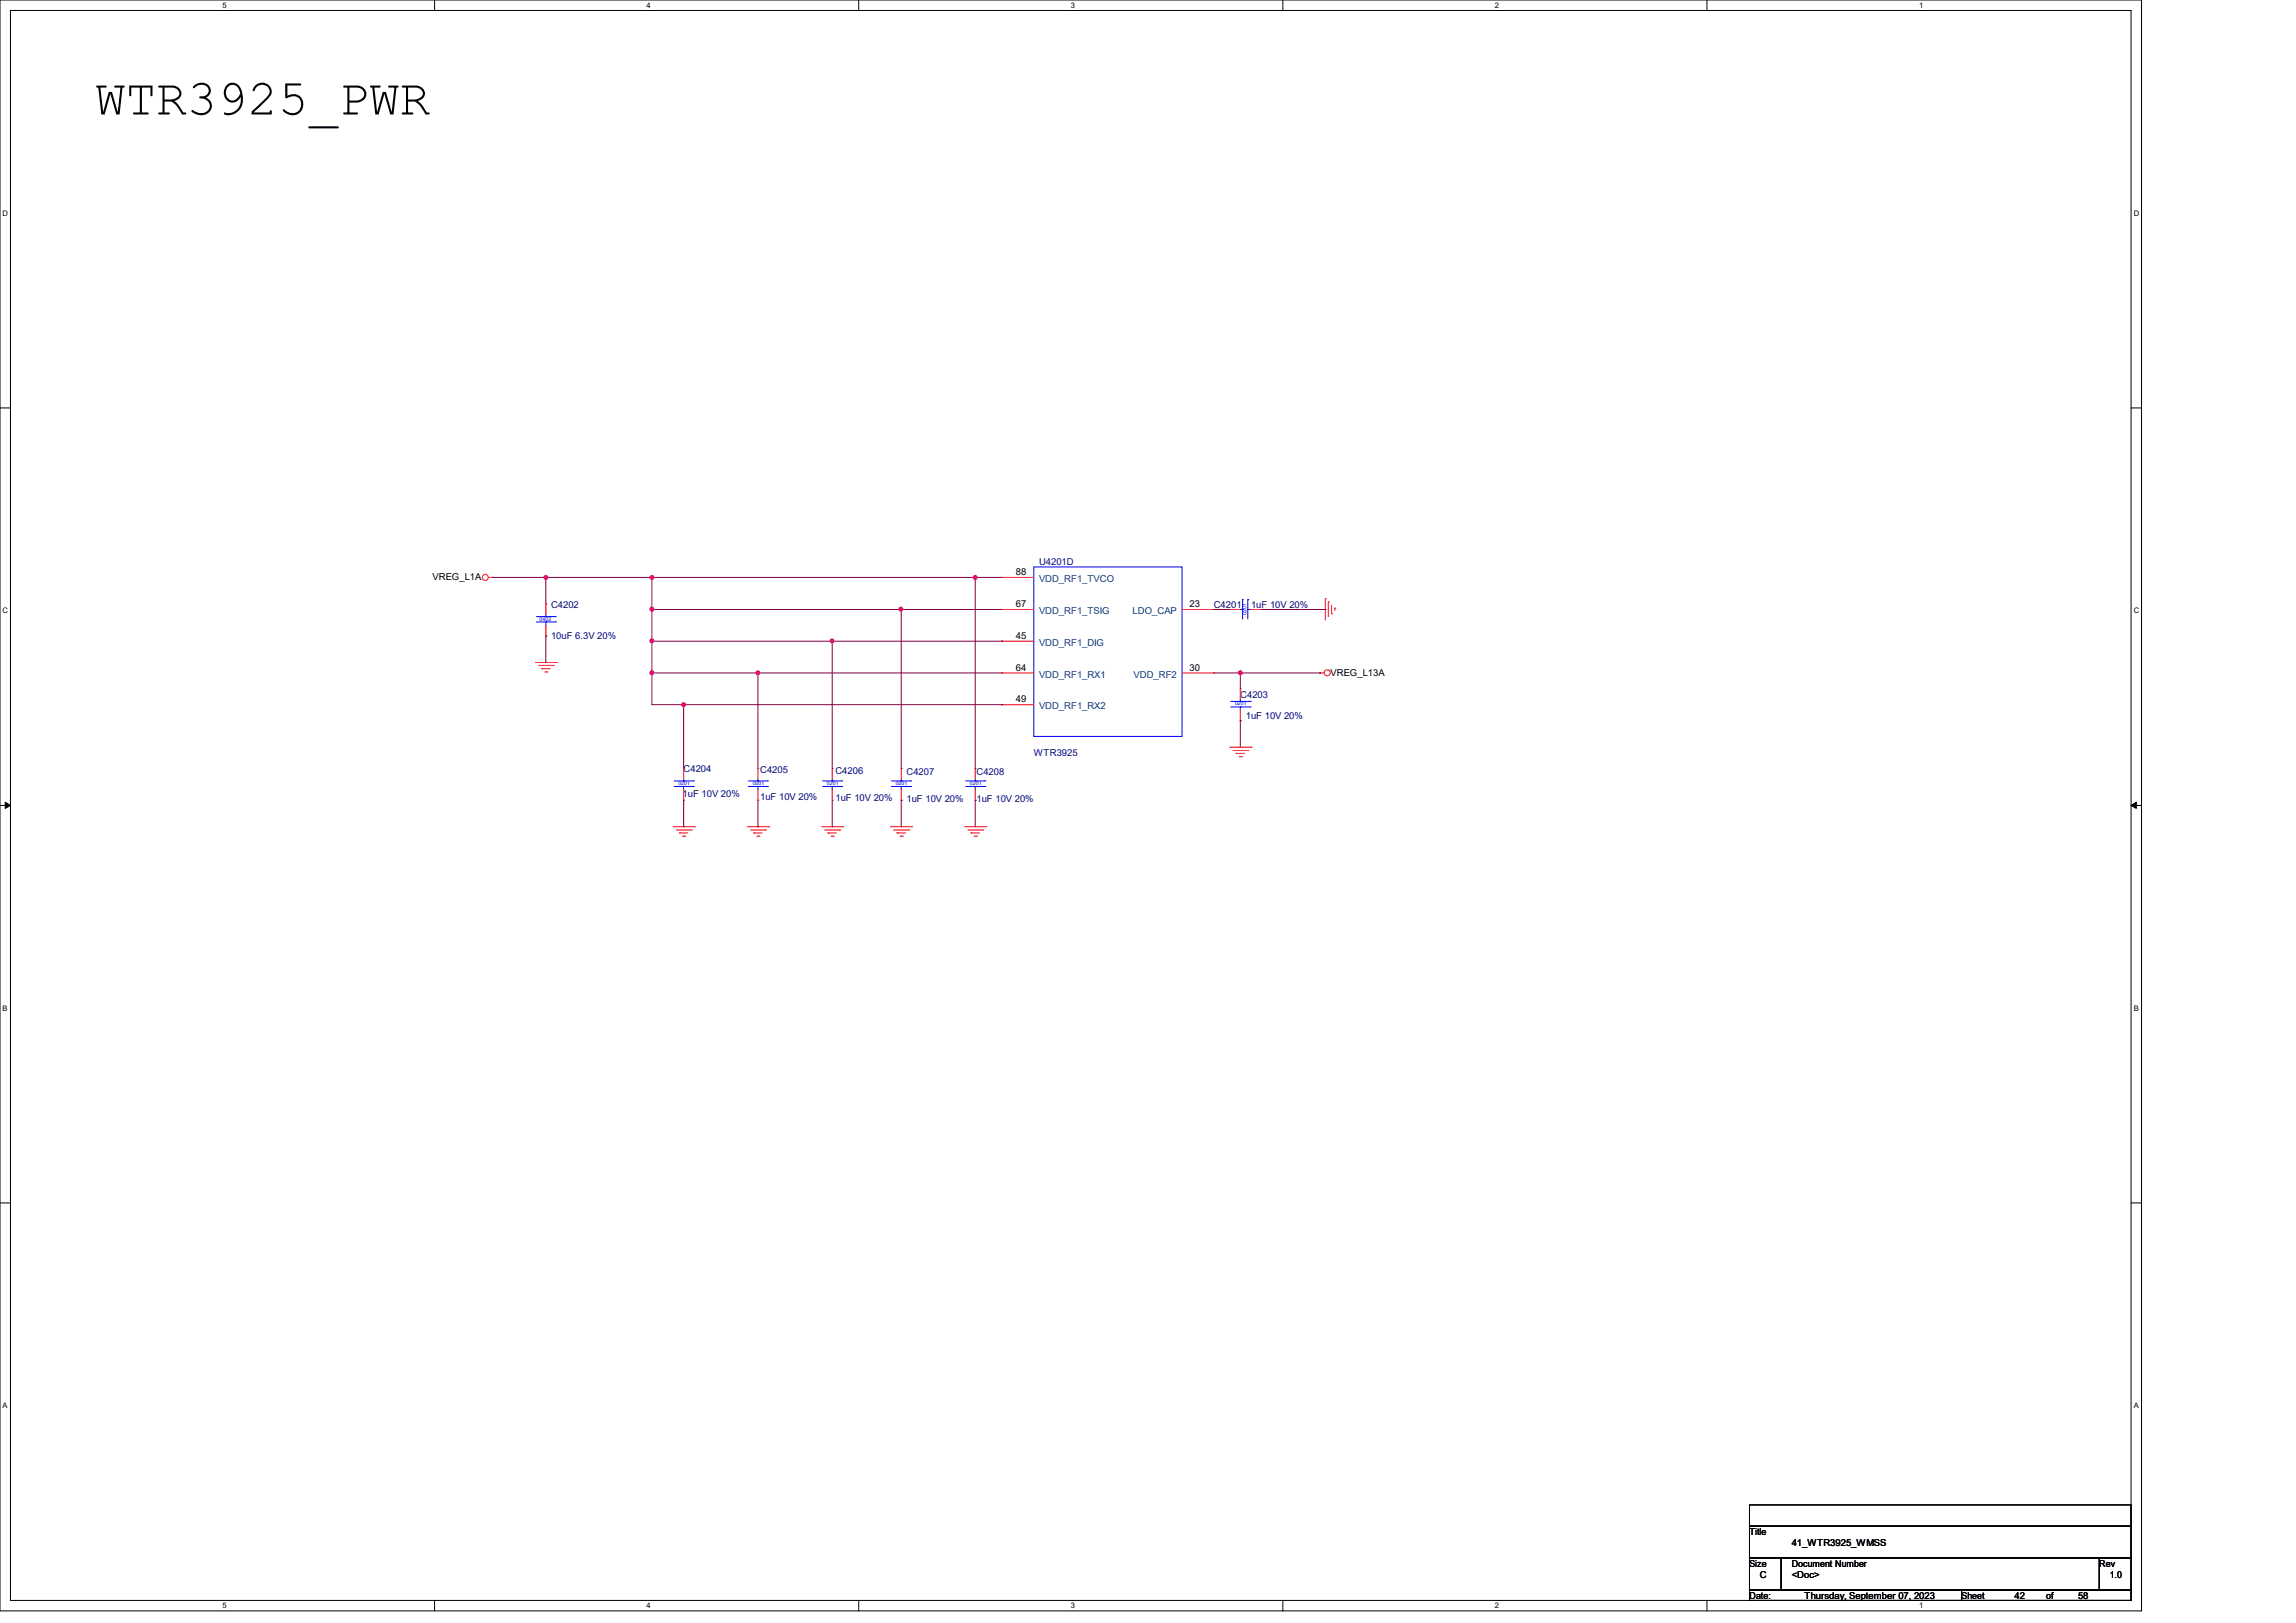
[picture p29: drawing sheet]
<svg xmlns="http://www.w3.org/2000/svg" width="297mm" height="210mm" viewBox="0 0 297 210" stroke-linecap="round" stroke-linejoin="round" font-family="sans-serif">
<defs><g id="words">
<text font-size="6.6" x="12.3" y="14.8">WTR3925_PWR</text>
<g font-size="1.2">
<text x="56" y="75.1">VREG_L1A</text>
<text x="131.4" y="74.4">88</text>
<text x="131.4" y="78.6">67</text>
<text x="131.4" y="82.7">45</text>
<text x="153.9" y="78.6">23</text>
<text x="131.4" y="86.8">64</text>
<text x="153.9" y="86.8">30</text>
<text x="172.1" y="87.4">VREG_L13A</text>
<text x="131.4" y="90.9">49</text>
<text x="226.3" y="198.6">Title</text>
<text x="226.3" y="202.7">Size</text>
<text x="231.8" y="202.7">Document Number</text>
<text x="231.8" y="200">41_WTR3925_WMSS</text>
<text x="271.6" y="202.7">Rev</text>
<text x="226.3" y="206.9">Date:</text>
<text x="227.7" y="204.1">C</text>
<text x="231.8" y="204.1">&lt;Doc&gt;</text>
<text x="233.4" y="206.9">Thursday, September 07, 2023</text>
<text x="253.7" y="206.9">Sheet</text>
<text x="260.6" y="206.9">42</text>
<text x="264.7" y="206.9">of</text>
<text x="268.8" y="206.9">58</text>
<text x="272.9" y="204.1">1.0</text>
</g>
<g font-size="1.2" fill="#000080">
<text x="134.4" y="73.2">U4201D</text>
<text x="71.3" y="78.6">C4202</text>
<text x="71.3" y="82.7">10uF 6.3V 20%</text>
<text x="157" y="78.6">C4201</text>
<text x="161.8" y="78.6">1uF 10V 20%</text>
<text x="160.4" y="90.3">C4203</text>
<text x="161.2" y="93">1uF 10V 20%</text>
<text x="88.4" y="99.9">C4204</text>
<text x="98.3" y="100">C4205</text>
<text x="108.1" y="100.2">C4206</text>
<text x="117.3" y="100.3">C4207</text>
<text x="126.3" y="100.3">C4208</text>
<text x="133.7" y="97.8">WTR3925</text>
<text x="88.3" y="103.2">1uF 10V 20%</text>
<text x="98.3" y="103.5">1uF 10V 20%</text>
<text x="108.1" y="103.6">1uF 10V 20%</text>
<text x="117.3" y="103.7">1uF 10V 20%</text>
<text x="126.3" y="103.7">1uF 10V 20%</text>
</g>
<g font-size="1.2" fill="#004080">
<text x="134.4" y="75.3">VDD_RF1_TVCO</text>
<text x="134.4" y="79.5">VDD_RF1_TSIG</text>
<text x="134.4" y="83.6">VDD_RF1_DIG</text>
<text x="146.5" y="79.5">LDO_CAP</text>
<text x="134.4" y="87.7">VDD_RF1_RX1</text>
<text x="146.6" y="87.7">VDD_RF2</text>
<text x="134.4" y="91.8">VDD_RF1_RX2</text>
</g>
<g font-size="1">
<text x="28.8" y="1">5</text>
<text x="83.7" y="1">4</text>
<text x="138.5" y="1">3</text>
<text x="193.4" y="1">2</text>
<text x="248.2" y="1">1</text>
<text x=".3" y="27.9">D</text>
<text x="276" y="27.9">D</text>
<text x=".3" y="79.4">C</text>
<text x="276" y="79.4">C</text>
<text x=".3" y="130.8">B</text>
<text x="276" y="130.8">B</text>
<text x=".3" y="182.2">A</text>
<text x="276" y="182.2">A</text>
<text x="28.8" y="208.1">5</text>
<text x="83.7" y="208.1">4</text>
<text x="138.5" y="208.1">3</text>
<text x="193.4" y="208.1">2</text>
<text x="248.2" y="208.1">1</text>
</g>
<g font-size=".7" fill="#00f">
<text x="69.8" y="80.3">0402</text>
<text x="161.3" y="79.5" transform="rotate(-90 161.3 79.5)">0201</text>
<text x="159.8" y="91.3">0201</text>
<text x="87.8" y="101.6">0201</text>
<text x="97.4" y="101.6">0201</text>
<text x="107" y="101.6">0201</text>
<text x="115.9" y="101.6">0201</text>
<text x="125.5" y="101.6">0201</text>
</g>
</g></defs>
<path d="M0 0h277v208.4h-277zM1.4 1.4h274.3v205.7h-274.3z" fill="none" stroke="#000" stroke-width=".13"/>
<g fill="#fff">
<path d="M28.8 .1h.5v1.1h-.5z"/>
<path d="M28.8 207.2h.5v1.1h-.5z"/>
</g>
<path d="M56.2 0v1.4M56.2 207.1v1.3" fill="none" stroke="#000" stroke-width=".13"/>
<g fill="#fff">
<path d="M83.7 .1h.5v1.1h-.5z"/>
<path d="M83.7 207.2h.5v1.1h-.5z"/>
</g>
<path d="M111.1 0v1.4M111.1 207.1v1.3" fill="none" stroke="#000" stroke-width=".13"/>
<g fill="#fff">
<path d="M138.5 .1h.6v1.1h-.6z"/>
<path d="M138.5 207.2h.6v1.1h-.6z"/>
</g>
<path d="M165.9 0v1.4M165.9 207.1v1.3" fill="none" stroke="#000" stroke-width=".13"/>
<g fill="#fff">
<path d="M193.4 .1h.5v1.1h-.5z"/>
<path d="M193.4 207.2h.5v1.1h-.5z"/>
</g>
<path d="M220.8 0v1.4M220.8 207.1v1.3" fill="none" stroke="#000" stroke-width=".13"/>
<g fill="#fff">
<path d="M248.2 .1h.6v1.1h-.6z"/>
<path d="M248.2 207.2h.6v1.1h-.6z"/>
<path d="M.3 27.1h.8v1.1h-.8z"/>
<path d="M276 27.1h.7v1.1h-.7z"/>
<path d="M.3 78.5h.8v1.1h-.8z"/>
<path d="M276 78.5h.7v1.1h-.7z"/>
</g>
<path d="M0 52.8h1.4M275.7 52.8h1.3" fill="none" stroke="#000" stroke-width=".13"/>
<g fill="#fff">
<path d="M.3 129.9h.7v1.1h-.7z"/>
<path d="M276 129.9h.6v1.1h-.6z"/>
</g>
<path d="M0 104.2h1.4M275.7 104.2h1.3" fill="none" stroke="#000" stroke-width=".13"/>
<path d="M.7 103.8l.7 .4-.7 .4zM275.7 104.2l.7-.4v.8z" fill="#000" stroke="#000" stroke-width=".13"/>
<g fill="#fff">
<path d="M.3 181.4h.7v1.1h-.7z"/>
<path d="M276 181.4h.6v1.1h-.6z"/>
</g>
<path d="M0 155.7h1.4M275.7 155.7h1.3M226.3 194.7h49.4v2.8h-49.4zM226.3 197.5h49.4v4.1h-49.4zM226.3 201.6h4.1v4.1h-4.1zM226.3 205.7h27.4v1.4h-27.4zM230.4 201.6h41.2v4.1h-41.2zM253.7 205.7h22v1.4h-22zM271.6 201.6h4.1v4.1h-4.1z" fill="none" stroke="#000" stroke-width=".13"/>
<g fill="none" stroke="#f00" stroke-width=".13">
<path d="M63.2 74.7h.6M63.8 74.7h.1M70.6 78.1h.1M70.6 78.1v1.4M129.6 74.7h.1M129.6 78.9h.1M129.6 74.7h4.1M129.6 78.9h4.1M152.9 78.9h4.1M157 78.9h.1M159.1 78.9h.1M159.1 78.9h1.3"/>
<path d="M161.8 78.9h1.4M163.2 78.9h.1M171.4 77.5h.1M171.4 77.5v2.7M171.8 77.9h.1M171.8 77.9v1.9M172.3 79.4h.1M172.3 78.3v1.1M172.7 78.7h.1M172.7 78.7v.3M69.3 85.7h2.7M69.7 86.1h1.9"/>
<path d="M70.1 86.5h.1M70.1 86.5h1.1M70.5 87h.2M70.6 82.3h.1M70.6 80.9v1.4M70.7 87h.1M71.6 86.1h.1M72 85.7h.1M88.4 99.4h.1M88.4 99.4v1.4M98 99.4h.1M98 99.4v1.4"/>
<path d="M107.7 99.4h.1M107.7 99.4v1.4M116.6 99.4h.1M116.6 99.4v1.4M126.2 99.4h.1M126.2 99.4v1.4M129.6 83h.1M129.6 87.1h.1M129.6 91.2h.1M129.6 87.1h4.1M129.6 83h4.1M129.6 91.2h4.1"/>
<path d="M152.9 87.1h4.1M157 87.1h.1M159.1 96.7h2.7M159.5 97.1h1.9M159.9 97.5h.1M159.9 97.5h1.1M160.3 97.9h.3M160.4 89.2h.1M160.4 93.3h.1M160.4 89.2v1.3M160.4 91.9v1.4M160.6 97.9h.1"/>
<path d="M161.4 97.1h.1M161.8 96.7h.1M170.7 87.1h.1M170.7 87.1h.6M87.1 107h2.7M87.5 107.4h1.9M87.9 107.8h.1M87.9 107.8h1.1M88.3 108.2h.3M88.4 103.5h.1M88.4 102.2v1.3M88.6 108.2h.1"/>
<path d="M89.4 107.4h.1M89.8 107h.1M96.7 107h2.7M97.1 107.4h1.9M97.5 107.8h.1M97.5 107.8h1.1M97.9 108.2h.3M98 103.5h.1M98 102.2v1.3M98.2 108.2h.1M99 107.4h.1M99.4 107h.1"/>
<path d="M106.3 107h2.7M106.7 107.4h1.9M107.1 107.8h.1M107.1 107.8h1.1M107.5 108.2h.3M107.7 103.5h.1M107.7 102.2v1.3M107.8 108.2h.1M108.6 107.4h.1M109 107h.1M115.2 107h2.7M115.6 107.4h1.9"/>
<path d="M116 107.8h.1M116 107.8h1.1M116.4 108.2h.3M116.6 103.5h.1M116.6 102.2v1.3M116.7 108.2h.1M117.5 107.4h.1M117.9 107h.1M124.8 107h2.8M125.2 107.4h1.9M125.6 107.8h.1M125.6 107.8h1.1"/>
<path d="M126 108.2h.3M126.2 103.5h.1M126.2 102.2v1.3M126.3 108.2h.1M127.1 107.4h.1M127.6 107h.1"/>
<circle cx="62.8" cy="74.7" r=".39"/>
<circle cx="171.7" cy="87.1" r=".39"/>
</g>
<g fill="none" stroke="#00f" stroke-width=".13">
<path d="M69.4 79.8h2.4M70.6 79.8h.1M70.6 79.5v.3M71.8 79.8h.1M133.7 73.4h19.2v21.9h-19.2zM160.4 78.9h.3M160.7 78.9h.1M160.7 77.6h.1M160.7 77.6v2.5M161.4 77.6h.1M161.4 78.9h.1M161.4 78.9h.4"/>
<path d="M161.4 77.6v2.5M69.4 80.5h2.4M70.6 80.5h.1M70.6 80.5v.4M71.8 80.5h.1M159.2 91.5h2.5M159.2 90.8h2.5M160.4 90.8h.1M160.4 91.5h.1M160.4 90.5v.3M160.4 91.5v.4M161.7 91.5h.1"/>
<path d="M161.7 90.8h.1M87.2 101.8h2.5M87.2 101h2.5M88.4 101h.1M88.4 101.8h.1M88.4 100.8v.2M88.4 101.8v.4M89.7 101.8h.1M89.7 101h.1M96.8 101.8h2.5M96.8 101h2.5M98 101h.1"/>
<path d="M98 101.8h.1M98 100.8v.2M98 101.8v.4M99.3 101.8h.1M99.3 101h.1M106.4 101.8h2.5M106.4 101h2.5M107.7 101h.1M107.7 101.8h.1M107.7 100.8v.2M107.7 101.8v.4M108.9 101.8h.1"/>
<path d="M108.9 101h.1M115.3 101.8h2.5M115.3 101h2.5M116.6 101h.1M116.6 101.8h.1M116.6 100.8v.2M116.6 101.8v.4M117.8 101.8h.1M117.8 101h.1M124.9 101.8h2.5M124.9 101h2.5M126.2 101h.1"/>
<path d="M126.2 101.8h.1M126.2 100.8v.2M126.2 101.8v.4M127.4 101.8h.1M127.4 101h.1"/>
</g>
<g fill="none" stroke="#800040" stroke-width=".13">
<path d="M63.8 74.7h.1M63.8 74.7h65.8M70.6 74.7h.1M70.6 74.7v3.4M84.3 74.7h.1M84.3 78.9h.1M84.3 78.9h45.3M84.3 74.7v16.5h45.3M116.6 78.9h.1M116.6 78.9v20.5M126.2 74.7h.1M126.2 74.7v24.7"/>
<path d="M157 78.9h.1M157 78.9h2.1M163.2 78.9h8.2M171.4 78.9h.1M70.6 82.3h.1M70.6 82.3v3.4M84.3 87.1h.1M84.3 83h.1M84.3 83h45.3M84.3 87.1h45.3M88.4 91.2h.1M88.4 91.2v8.2"/>
<path d="M98 87.1h.1M98 87.1v12.3M107.7 83h.1M107.7 83v16.4M129.6 83h.1M129.6 91.2h.1M157 87.1h13.7M160.4 87.1h.1M160.4 93.3h.1M160.4 87.1v2.1M160.4 93.3v3.4M170.7 87.1h.1"/>
<path d="M88.4 107h.1M88.4 103.5v3.5M98 107h.1M98 103.5v3.5M107.7 107h.1M107.7 103.5v3.5M116.6 103.5h.1M116.6 103.5v3.5M126.2 103.5h.1M126.2 103.5v3.5"/>
</g>
<g fill="#f0f" stroke="#f0f" stroke-width=".13">
<circle cx="70.6" cy="74.7" r=".25"/>
<circle cx="116.5" cy="78.8" r=".25"/>
<circle cx="98" cy="87.1" r=".25"/>
<circle cx="160.4" cy="87.1" r=".25"/>
<circle cx="84.3" cy="87.1" r=".25"/>
<circle cx="107.6" cy="82.9" r=".24"/>
<circle cx="84.3" cy="82.9" r=".25"/>
<circle cx="84.3" cy="78.8" r=".25"/>
<circle cx="84.3" cy="74.7" r=".25"/>
<circle cx="126.2" cy="74.7" r=".25"/>
<circle cx="88.4" cy="91.2" r=".25"/>
</g>
<use href="#words"/>
</svg>
